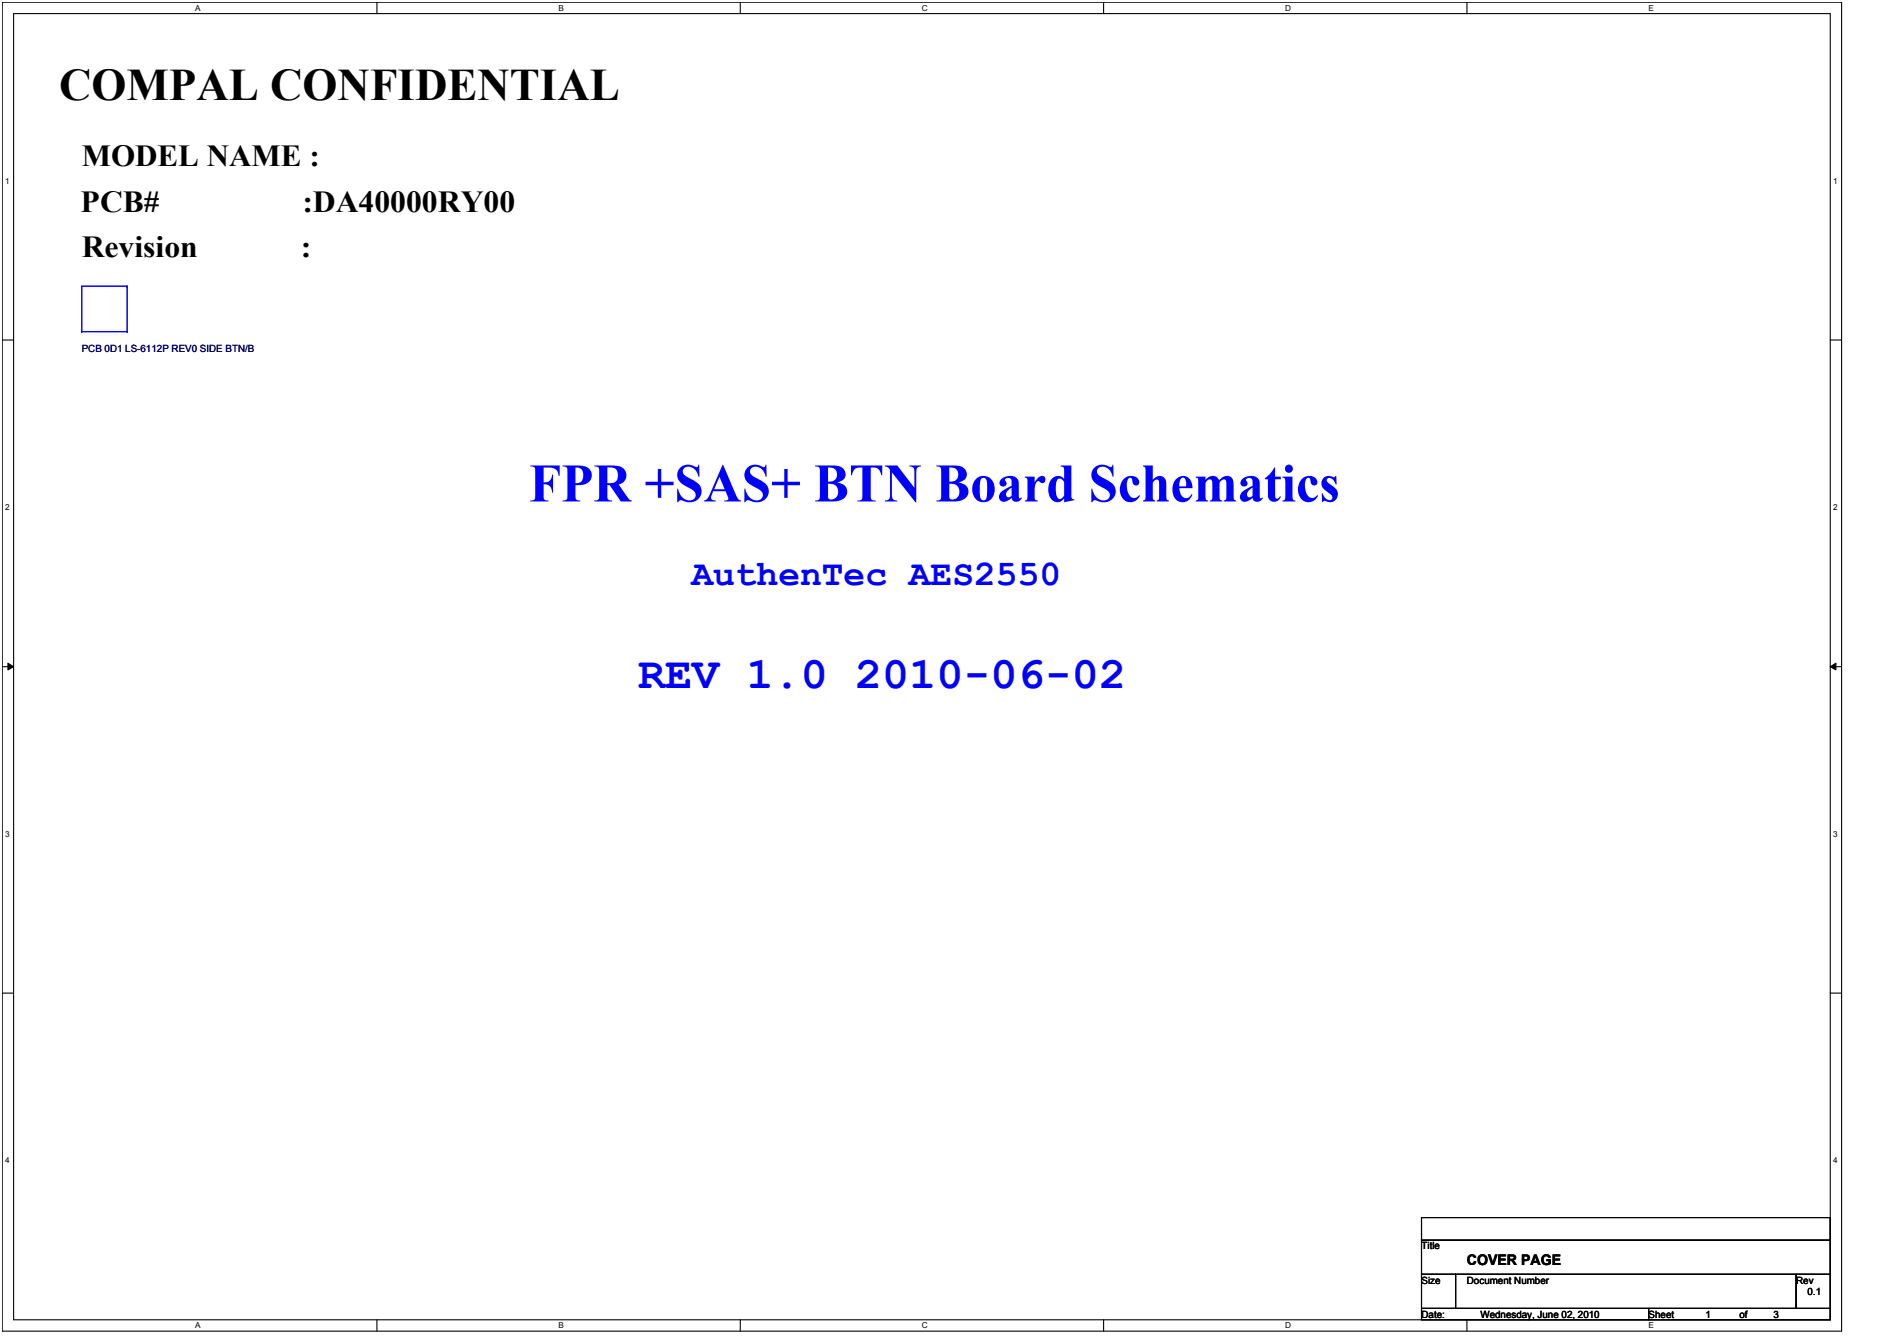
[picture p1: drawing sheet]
<svg xmlns="http://www.w3.org/2000/svg" width="297mm" height="210mm" viewBox="0 0 297 210" stroke-linecap="round" stroke-linejoin="round" font-family="sans-serif">
<defs><g id="words">
<text font-size="8.5" fill="#00f" x="82.9" y="78.5">FPR +SAS+ BTN Board Schematics</text>
<text font-size="7.1" x="9.2" y="15.7">COMPAL CONFIDENTIAL</text>
<text font-size="7.1" fill="#00f" x="99.9" y="107.7">REV 1.0 2010-06-02</text>
<text font-size="5.7" fill="#00f" x="108.3" y="91.6">AuthenTec AES2550</text>
<g font-size="4.8">
<text x="12.8" y="26">MODEL NAME :</text>
<text x="12.6" y="33.2">PCB#</text>
<text x="47.3" y="33.2">:DA40000RY00</text>
<text x="12.8" y="40.3">Revision</text>
<text x="47.1" y="40.3">:</text>
</g>
<text font-size="2.3" x="229.7" y="198">COVER PAGE</text>
<text font-size="1.6" fill="#000080" x="12.8" y="55.1">PCB 0D1 LS-6112P REV0 SIDE BTN/B</text>
<g font-size="1.6">
<text x="222.6" y="195.6">Title</text>
<text x="222.6" y="200.9">Size</text>
<text x="229.7" y="200.9">Document Number</text>
<text x="281.3" y="200.9">Rev</text>
<text x="283" y="202.7">0.1</text>
<text x="222.6" y="206.2">Date:</text>
<text x="231.8" y="206.2">Wednesday, June 02, 2010</text>
<text x="258.1" y="206.2">Sheet</text>
<text x="267" y="206.2">1</text>
<text x="272.4" y="206.2">of</text>
<text x="277.7" y="206.2">3</text>
</g>
<g font-size="1.3">
<text x="30.6" y="1.7">A</text>
<text x="87.5" y="1.7">B</text>
<text x="144.4" y="1.7">C</text>
<text x="201.3" y="1.7">D</text>
<text x="258.1" y="1.7">E</text>
<text x=".8" y="28.8">1</text>
<text x="287.1" y="28.8">1</text>
<text x=".8" y="79.9">2</text>
<text x="287.1" y="79.9">2</text>
<text x=".8" y="131">3</text>
<text x="287.1" y="131">3</text>
<text x=".8" y="182.1">4</text>
<text x="287.1" y="182.1">4</text>
<text x="30.6" y="207.9">A</text>
<text x="87.5" y="207.9">B</text>
<text x="144.4" y="207.9">C</text>
<text x="201.3" y="207.9">D</text>
<text x="258.1" y="207.9">E</text>
</g>
</g></defs>
<path d="M.4 .4h288v208h-288zM2.1 2.1h284.5v204.5h-284.5z" fill="none" stroke="#000" stroke-width=".17"/>
<g fill="#fff">
<path d="M30.6 .5h.8v1.4h-.8z"/>
<path d="M30.6 206.8h.8v1.3h-.8z"/>
</g>
<path d="M59 .4v1.7M59 206.6v1.8" fill="none" stroke="#000" stroke-width=".17"/>
<g fill="#fff">
<path d="M87.5 .5h.8v1.4h-.8z"/>
<path d="M87.5 206.8h.8v1.3h-.8z"/>
</g>
<path d="M115.9 .4v1.7M115.9 206.6v1.8" fill="none" stroke="#000" stroke-width=".17"/>
<g fill="#fff">
<path d="M144.4 .5h.8v1.4h-.8z"/>
<path d="M144.4 206.8h.8v1.3h-.8z"/>
</g>
<path d="M172.8 .4v1.7M172.8 206.6v1.8" fill="none" stroke="#000" stroke-width=".17"/>
<g fill="#fff">
<path d="M201.3 .5h.8v1.4h-.8z"/>
<path d="M201.3 206.8h.8v1.3h-.8z"/>
</g>
<path d="M229.7 .4v1.7M229.7 206.6v1.8" fill="none" stroke="#000" stroke-width=".17"/>
<g fill="#fff">
<path d="M258.1 .5h.8v1.4h-.8z"/>
<path d="M258.1 206.8h.8v1.3h-.8z"/>
<path d="M.8 27.7h.7v1.4h-.7z"/>
<path d="M287.1 27.7h.6v1.4h-.6z"/>
<path d="M.8 78.7h.7v1.4h-.7z"/>
<path d="M287.1 78.7h.6v1.4h-.6z"/>
</g>
<path d="M.4 53.2h1.7M286.6 53.2h1.8" fill="none" stroke="#000" stroke-width=".17"/>
<g fill="#fff">
<path d="M.8 129.9h.7v1.4h-.7z"/>
<path d="M287.1 129.9h.6v1.4h-.6z"/>
</g>
<path d="M.4 104.4h1.7M286.6 104.4h1.8" fill="none" stroke="#000" stroke-width=".17"/>
<path d="M1.2 103.8l.9 .6-.9 .5zM286.6 104.4l.9-.6v1.1z" fill="#000"/>
<path d="M1.2 103.8l.9 .6-.9 .5zM286.6 104.4l.9-.6v1.1z" fill="none" stroke="#000" stroke-width=".16"/>
<g fill="#fff">
<path d="M.8 181h.7v1.4h-.7z"/>
<path d="M287.1 181h.6v1.4h-.6z"/>
</g>
<path d="M.4 155.4h1.7M286.6 155.4h1.8M222.6 190.6h64v3.5h-64zM222.6 194.1h64v5.4h-64zM222.6 199.5h5.3v5.3h-5.3zM227.9 199.5h53.4v5.3h-53.4zM281.3 199.5h5.3v5.3h-5.3zM222.6 204.8h35.5v1.8h-35.5zM258.1 204.8h28.5v1.8h-28.5z" fill="none" stroke="#000" stroke-width=".17"/>
<path d="M12.8 51.9h.1M12.8 51.9h7.1M19.9 44.8h.1M19.9 51.9h.1M19.9 44.8h-7.1v7.1M19.9 44.8v7.1" fill="none" stroke="#00f" stroke-width=".17"/>
<use href="#words"/>
</svg>
